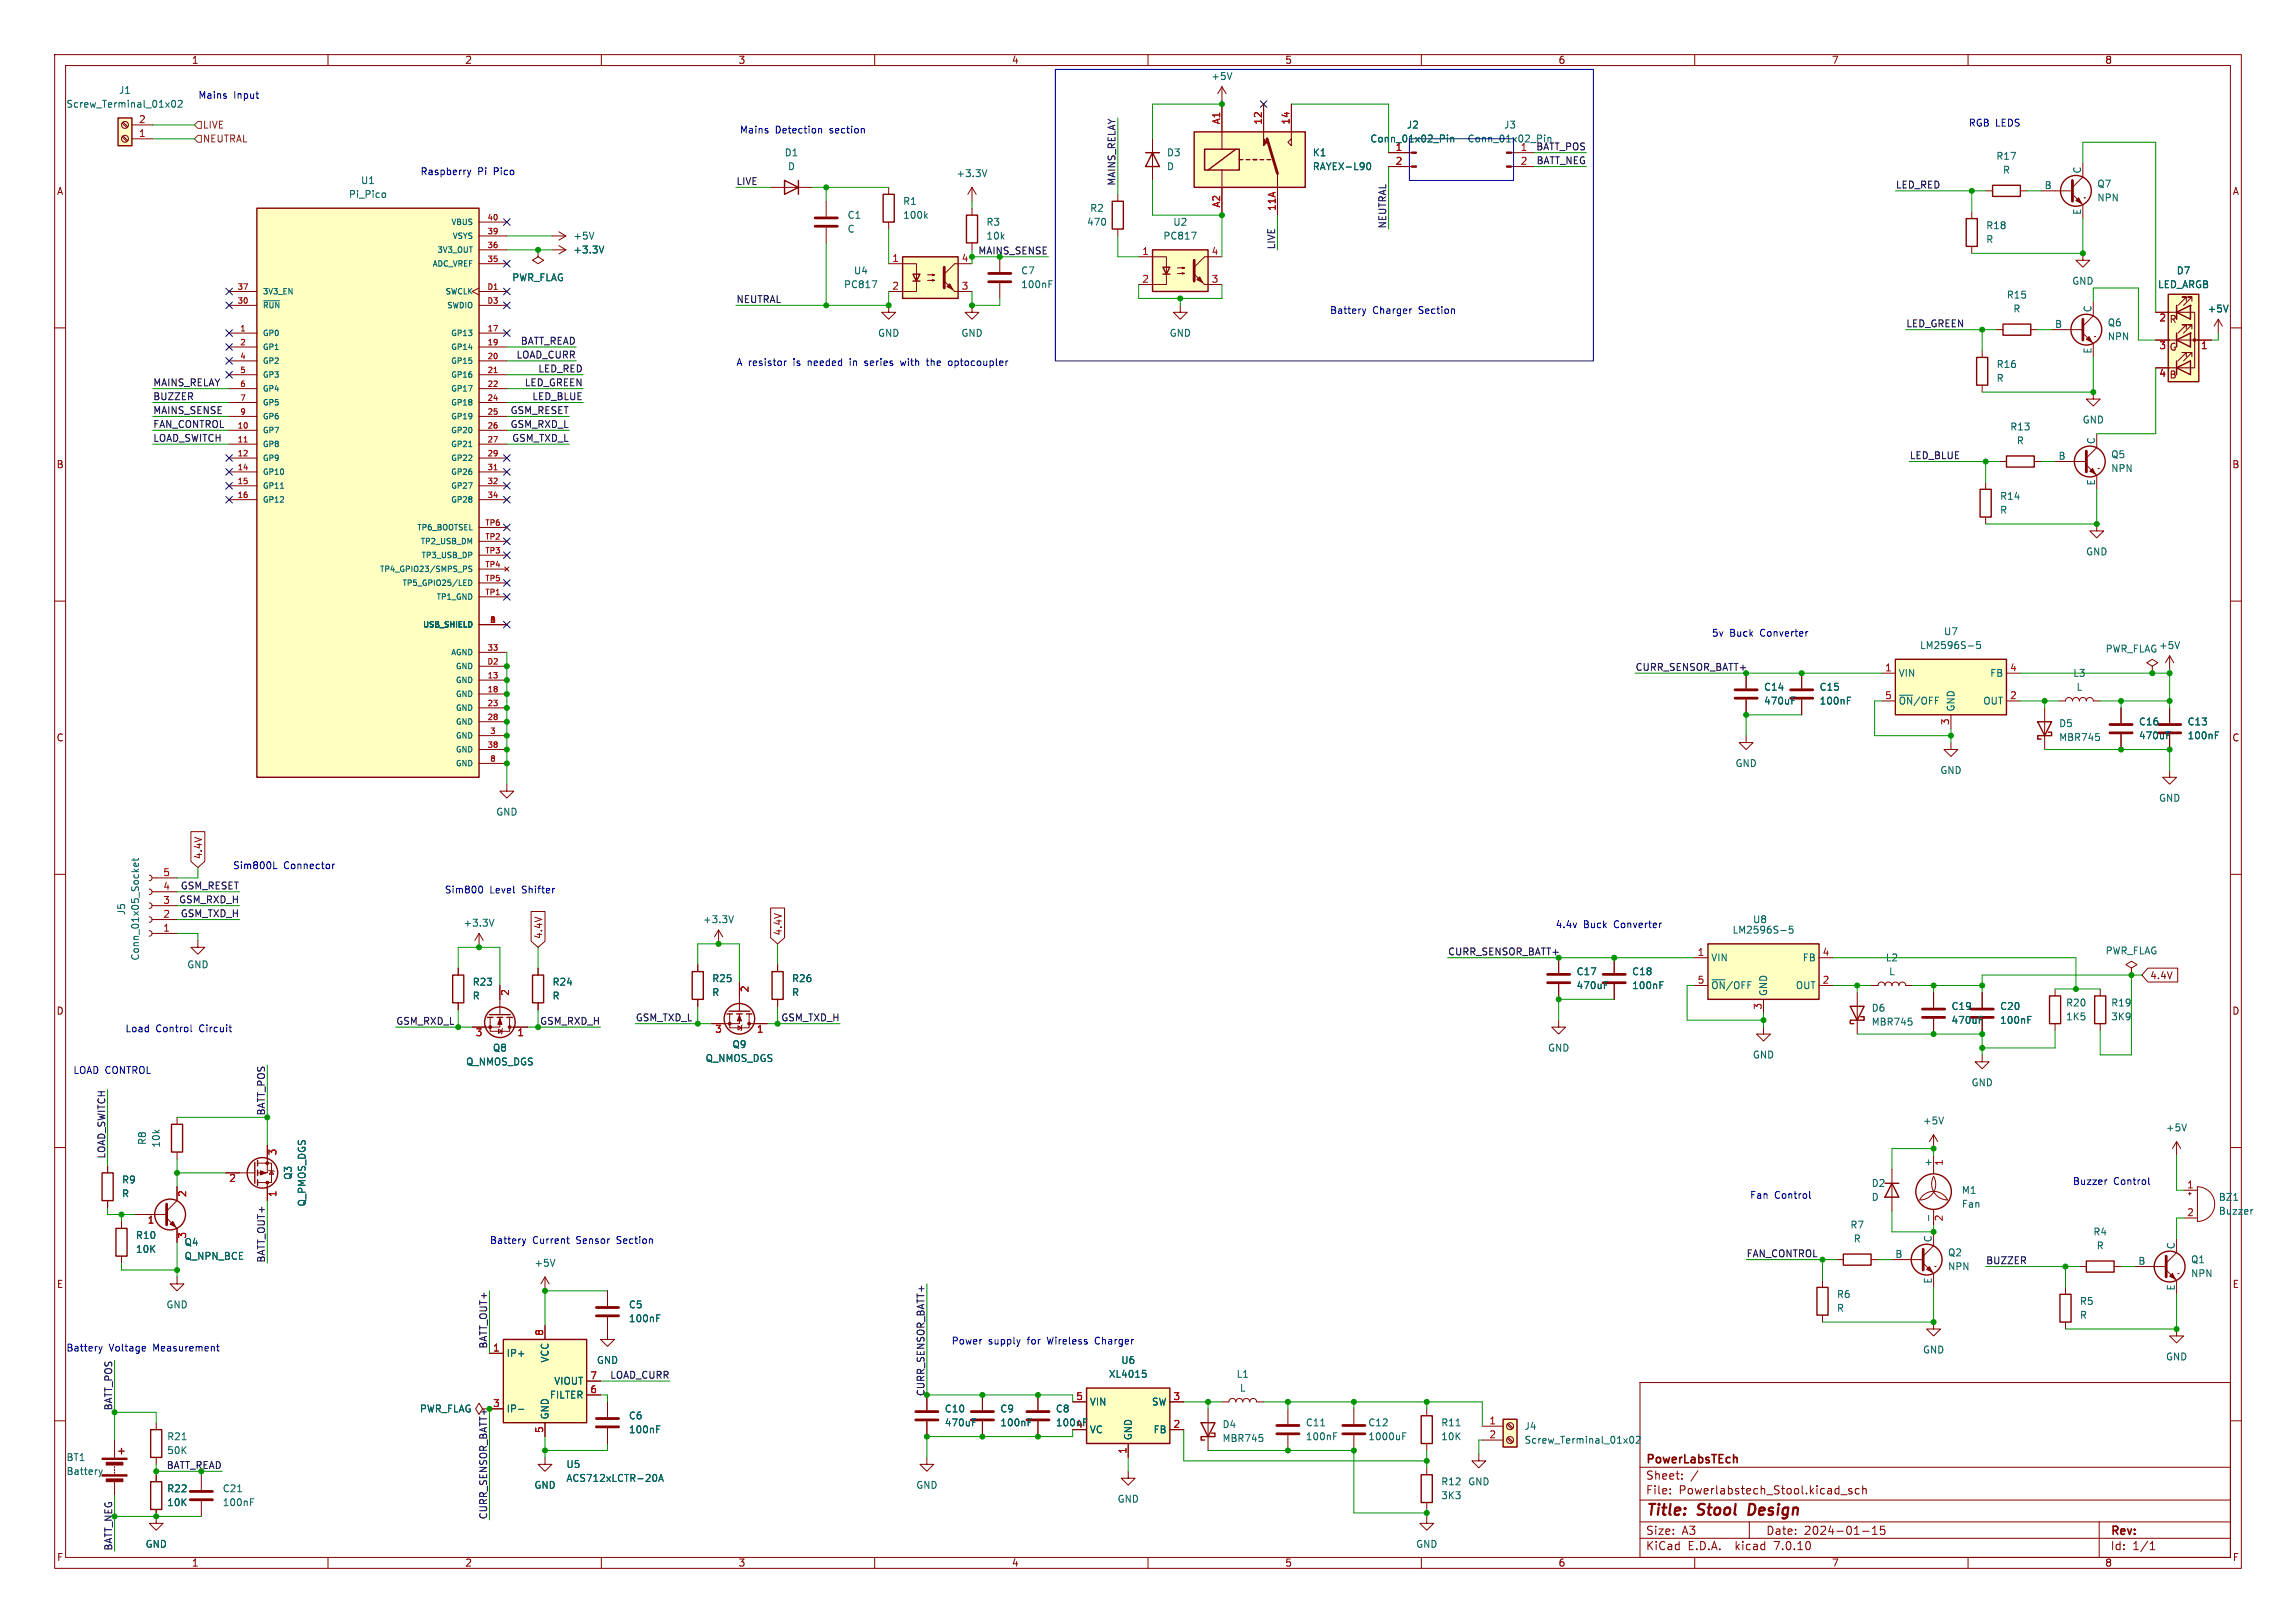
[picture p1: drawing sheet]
<svg xmlns="http://www.w3.org/2000/svg" width="420mm" height="297mm" viewBox="0 0 420 297" stroke-linecap="round" stroke-linejoin="round" font-family="sans-serif">
<defs><g id="words">
<g font-size="2.8" fill="#840000">
<text x="301" y="277.9">Title:</text>
<text x="310.6" y="277.9">Stool</text>
<text x="320.7" y="277.9">Design</text>
</g>
<g font-size="2.1" fill="#840000">
<text x="301" y="268.2">PowerLabsTEch</text>
<text x="301" y="273.7">File:</text>
<text x="301" y="271">Sheet:</text>
<text x="307.1" y="273.7">Powerlabstech_Stool.kicad_sch</text>
<text x="301" y="281.1">Size:</text>
<text x="307.6" y="281.1">A3</text>
<text x="323" y="281.1">Date:</text>
<text x="330" y="281.1">2024-01-15</text>
<text x="386" y="281.3">Rev:</text>
<text x="301" y="283.9">KiCad</text>
<text x="308.7" y="283.9">E.D.A.</text>
<text x="317.6" y="283.9">kicad</text>
<text x="324.8" y="283.9">7.0.10</text>
<text x="386" y="283.9">Id:</text>
<text x="390.1" y="283.9">1/1</text>
</g>
<g font-size="1.8" fill="#840000">
<text x="35" y="11.9">1</text>
<text x="85" y="11.9">2</text>
<text x="135" y="11.9">3</text>
<text x="185" y="11.9">4</text>
<text x="235" y="11.9">5</text>
<text x="285" y="11.9">6</text>
<text x="335" y="11.9">7</text>
<text x="385" y="11.9">8</text>
<text x="10.3" y="35.9">A</text>
<text x="408.3" y="35.9">A</text>
<text x="396.8" y="59.3">R</text>
<text x="396.8" y="64.4">G</text>
<text x="396.8" y="69.5">B</text>
<text x="10.3" y="85.9">B</text>
<text x="408.2" y="85.9">B</text>
<text x="10.3" y="135.9">C</text>
<text x="408.2" y="135.9">C</text>
<text x="37.1" y="157.3" transform="rotate(-90 37.1 157.3)">4.4V</text>
<text x="99.4" y="171.9" transform="rotate(-90 99.4 171.9)">4.4V</text>
<text x="143.2" y="171.3" transform="rotate(-90 143.2 171.3)">4.4V</text>
<text x="393.2" y="179.4">4.4V</text>
<text x="10.3" y="185.9">D</text>
<text x="408.2" y="185.9">D</text>
<text x="10.3" y="235.9">E</text>
<text x="408.3" y="235.9">E</text>
<text x="89.2" y="278.1" transform="rotate(-90 89.2 278.1)">CURR_SENSOR_BATT+</text>
<text x="10.3" y="285.9">F</text>
<text x="35" y="286.9">1</text>
<text x="85" y="286.9">2</text>
<text x="135" y="286.9">3</text>
<text x="185" y="286.9">4</text>
<text x="235" y="286.9">5</text>
<text x="285" y="286.9">6</text>
<text x="335" y="286.9">7</text>
<text x="385" y="286.9">8</text>
<text x="408.3" y="285.9">F</text>
</g>
<g font-size="1.8" fill="#006464">
<text x="21.7" y="17.4">J1</text>
<text x="221.5" y="14.8">+5V</text>
<text x="12.1" y="19.9">Screw_Terminal_01x02</text>
<text x="257.3" y="23.7">J2</text>
<text x="275" y="23.7">J3</text>
<text x="143.4" y="28.8">D1</text>
<text x="213.4" y="28.8">D3</text>
<text x="240" y="28.8">K1</text>
<text x="250.6" y="26.3">Conn_01x02_Pin</text>
<text x="268.4" y="26.3">Conn_01x02_Pin</text>
<text x="278.1" y="27.7">1</text>
<text x="365.1" y="29.4">R17</text>
<text x="65.9" y="33.9">U1</text>
<text x="144" y="31.3">D</text>
<text x="174.9" y="32.6">+3.3V</text>
<text x="213.4" y="31.3">D</text>
<text x="240" y="31.3">RAYEX-L90</text>
<text x="366.3" y="32">R</text>
<text x="373.9" y="34.7">B</text>
<text x="380.7" y="31.9" transform="rotate(-90 380.7 31.9)">C</text>
<text x="383.6" y="34.5">Q7</text>
<text x="63.7" y="36.4">Pi_Pico</text>
<text x="154.9" y="40.2">C1</text>
<text x="165.1" y="37.7">R1</text>
<text x="165.1" y="40.2">100k</text>
<text x="180.3" y="41.5">R3</text>
<text x="198.7" y="41.5">470</text>
<text x="199.3" y="39">R2</text>
<text x="214.5" y="41.5">U2</text>
<text x="380.7" y="39.4" transform="rotate(-90 380.7 39.4)">E</text>
<text x="383.6" y="37.1">NPN</text>
<text x="104.8" y="44">+5V</text>
<text x="104.8" y="46.6">+3.3V</text>
<text x="154.9" y="42.8">C</text>
<text x="180.3" y="44">10k</text>
<text x="212.7" y="44">PC817</text>
<text x="363.2" y="42.1">R18</text>
<text x="363.2" y="44.7">R</text>
<text x="93.6" y="51.7">PWR_FLAG</text>
<text x="154.3" y="52.9">PC817</text>
<text x="156.1" y="50.4">U4</text>
<text x="186.7" y="50.4">C7</text>
<text x="186.7" y="52.9">100nF</text>
<text x="379" y="52.3">GND</text>
<text x="394.7" y="52.9">LED_ARGB</text>
<text x="398.1" y="50.4">D7</text>
<text x="367" y="54.8">R15</text>
<text x="368.2" y="57.4">R</text>
<text x="382.7" y="57.3" transform="rotate(-90 382.7 57.3)">C</text>
<text x="385.5" y="59.9">Q6</text>
<text x="403.7" y="57.4">+5V</text>
<text x="160.5" y="61.8">GND</text>
<text x="175.8" y="61.8">GND</text>
<text x="213.9" y="61.8">GND</text>
<text x="375.8" y="60.1">B</text>
<text x="382.7" y="64.8" transform="rotate(-90 382.7 64.8)">E</text>
<text x="385.5" y="62.5">NPN</text>
<text x="365.1" y="67.5">R16</text>
<text x="365.1" y="70.1">R</text>
<text x="380.9" y="77.7">GND</text>
<text x="367.6" y="79">R13</text>
<text x="368.8" y="81.5">R</text>
<text x="383.3" y="81.4" transform="rotate(-90 383.3 81.4)">C</text>
<text x="376.5" y="84.2">B</text>
<text x="383.3" y="88.9" transform="rotate(-90 383.3 88.9)">E</text>
<text x="386.1" y="84">Q5</text>
<text x="386.1" y="86.6">NPN</text>
<text x="365.8" y="91.7">R14</text>
<text x="365.8" y="94.2">R</text>
<text x="381.5" y="101.8">GND</text>
<text x="351.1" y="119">LM2596S-5</text>
<text x="355.5" y="116.4">U7</text>
<text x="385.1" y="119.6">PWR_FLAG</text>
<text x="394.8" y="119">+5V</text>
<text x="347.2" y="124.1">VIN</text>
<text x="364" y="124.1">FB</text>
<text x="379.1" y="124.1">L3</text>
<text x="322.6" y="126.6">C14</text>
<text x="322.6" y="129.1">470uF</text>
<text x="332.8" y="126.6">C15</text>
<text x="332.8" y="129.1">100nF</text>
<text x="347.2" y="129.1">~{ON}/OFF</text>
<text x="357.7" y="130.3" transform="rotate(-90 357.7 130.3)">GND</text>
<text x="362.7" y="129.1">OUT</text>
<text x="379.8" y="126.6">L</text>
<text x="376.6" y="133.3">D5</text>
<text x="376.6" y="135.8">MBR745</text>
<text x="391.2" y="132.9">C16</text>
<text x="391.2" y="135.5">470uF</text>
<text x="400.1" y="132.9">C13</text>
<text x="400.1" y="135.5">100nF</text>
<text x="317.4" y="140.6">GND</text>
<text x="354.8" y="141.8">GND</text>
<text x="90.7" y="149.5">GND</text>
<text x="394.8" y="146.9">GND</text>
<text x="23.1" y="167.6" transform="rotate(-90 23.1 167.6)">J5</text>
<text x="84.7" y="169.8">+3.3V</text>
<text x="128.5" y="169.1">+3.3V</text>
<text x="316.8" y="171">LM2596S-5</text>
<text x="320.6" y="169.1">U8</text>
<text x="25.6" y="175.9" transform="rotate(-90 25.6 175.9)">Conn_01x05_Socket</text>
<text x="34.2" y="177.4">GND</text>
<text x="130.2" y="179.9">R25</text>
<text x="144.8" y="179.9">R26</text>
<text x="288.3" y="178.7">C17</text>
<text x="298.5" y="178.7">C18</text>
<text x="312.9" y="176.1">VIN</text>
<text x="329.7" y="176.1">FB</text>
<text x="344.9" y="176.1">L2</text>
<text x="345.5" y="178.7">L</text>
<text x="385.1" y="174.9">PWR_FLAG</text>
<text x="86.4" y="180.6">R23</text>
<text x="86.4" y="183.1">R</text>
<text x="101" y="180.6">R24</text>
<text x="101" y="183.1">R</text>
<text x="130.2" y="182.5">R</text>
<text x="144.8" y="182.5">R</text>
<text x="288.3" y="181.2">470uF</text>
<text x="298.5" y="181.2">100nF</text>
<text x="312.9" y="181.2">~{ON}/OFF</text>
<text x="323.4" y="182.4" transform="rotate(-90 323.4 182.4)">GND</text>
<text x="328.4" y="181.2">OUT</text>
<text x="342.3" y="185.3">D6</text>
<text x="356.9" y="185">C19</text>
<text x="365.8" y="185">C20</text>
<text x="377.8" y="184.4">R20</text>
<text x="386.1" y="184.4">R19</text>
<text x="133.9" y="192">Q9</text>
<text x="342.3" y="187.9">MBR745</text>
<text x="356.9" y="187.6">470uF</text>
<text x="365.8" y="187.6">100nF</text>
<text x="377.8" y="186.9">1K5</text>
<text x="386.1" y="186.9">3K9</text>
<text x="85.2" y="195.2">Q_NMOS_DGS</text>
<text x="90.1" y="192.6">Q8</text>
<text x="129" y="194.5">Q_NMOS_DGS</text>
<text x="283.1" y="192.6">GND</text>
<text x="320.5" y="193.9">GND</text>
<text x="360.5" y="199">GND</text>
<text x="26.9" y="209.6" transform="rotate(-90 26.9 209.6)">R8</text>
<text x="351.7" y="206">+5V</text>
<text x="396.1" y="207.2">+5V</text>
<text x="29.4" y="210.1" transform="rotate(-90 29.4 210.1)">10k</text>
<text x="353.4" y="213.6" transform="rotate(-90 353.4 213.6)">+</text>
<text x="22.2" y="216.8">R9</text>
<text x="22.2" y="219.3">R</text>
<text x="53.6" y="216" transform="rotate(-90 53.6 216)">Q3</text>
<text x="56.1" y="220.9" transform="rotate(-90 56.1 220.9)">Q_PMOS_DGS</text>
<text x="342.3" y="217.4">D2</text>
<text x="342.3" y="219.9">D</text>
<text x="358.8" y="218.7">M1</text>
<text x="358.8" y="221.2">Fan</text>
<text x="405.8" y="219.9">BZ1</text>
<text x="24.8" y="226.9">R10</text>
<text x="338.4" y="225">R7</text>
<text x="339" y="227.6">R</text>
<text x="353.4" y="227.4" transform="rotate(-90 353.4 227.4)">C</text>
<text x="382.8" y="226.3">R4</text>
<text x="405.8" y="222.5">Buzzer</text>
<text x="24.8" y="229.5">10K</text>
<text x="33.7" y="230.7">Q_NPN_BCE</text>
<text x="33.7" y="228.2">Q4</text>
<text x="97.7" y="232">+5V</text>
<text x="346.6" y="230.3">B</text>
<text x="356.2" y="230.1">Q2</text>
<text x="356.2" y="232.6">NPN</text>
<text x="383.4" y="228.8">R</text>
<text x="391.1" y="231.5">B</text>
<text x="397.9" y="228.7" transform="rotate(-90 397.9 228.7)">C</text>
<text x="400.7" y="231.4">Q1</text>
<text x="400.7" y="233.9">NPN</text>
<text x="30.3" y="239.6">GND</text>
<text x="114.9" y="239.6">C5</text>
<text x="335.9" y="237.7">R6</text>
<text x="353.4" y="235" transform="rotate(-90 353.4 235)">E</text>
<text x="380.4" y="239">R5</text>
<text x="397.9" y="236.3" transform="rotate(-90 397.9 236.3)">E</text>
<text x="114.9" y="242.2">100nF</text>
<text x="335.9" y="240.3">R</text>
<text x="380.4" y="241.5">R</text>
<text x="92.6" y="248.5">IP+</text>
<text x="100.6" y="249.4" transform="rotate(-90 100.6 249.4)">VCC</text>
<text x="109.1" y="249.8">GND</text>
<text x="205" y="249.8">U6</text>
<text x="351.7" y="247.9">GND</text>
<text x="396.1" y="249.1">GND</text>
<text x="100.5" y="256.1">FILTER</text>
<text x="101.3" y="253.6">VIOUT</text>
<text x="199.3" y="257.4">VIN</text>
<text x="202.7" y="252.3">XL4015</text>
<text x="210.6" y="257.4">SW</text>
<text x="226.1" y="252.3">L1</text>
<text x="226.7" y="254.9">L</text>
<text x="30.5" y="263.8">R21</text>
<text x="76.7" y="258.7">PWR_FLAG</text>
<text x="92.6" y="258.7">IP-</text>
<text x="100.6" y="259.8" transform="rotate(-90 100.6 259.8)">GND</text>
<text x="114.9" y="259.9">C6</text>
<text x="114.9" y="262.5">100nF</text>
<text x="172.7" y="261.2">470uF</text>
<text x="172.7" y="258.7">C10</text>
<text x="182.9" y="258.7">C9</text>
<text x="182.9" y="261.2">100nF</text>
<text x="193" y="258.7">C8</text>
<text x="193" y="261.2">100nF</text>
<text x="196.8" y="261.4">4</text>
<text x="199.3" y="262.5">VC</text>
<text x="207.2" y="263.7" transform="rotate(-90 207.2 263.7)">GND</text>
<text x="210.9" y="262.5">FB</text>
<text x="223.5" y="261.5">D4</text>
<text x="238.8" y="263.8">100nF</text>
<text x="238.8" y="261.2">C11</text>
<text x="250.2" y="261.2">C12</text>
<text x="250.2" y="263.8">1000uF</text>
<text x="263.5" y="261.2">R11</text>
<text x="263.5" y="263.8">10K</text>
<text x="278.8" y="261.8">J4</text>
<text x="12.1" y="267.6">BT1</text>
<text x="30.5" y="266.3">50K</text>
<text x="103.5" y="268.8">U5</text>
<text x="223.5" y="264.1">MBR745</text>
<text x="278.8" y="264.4">Screw_Terminal_01x02</text>
<text x="12.1" y="270.1">Battery</text>
<text x="30.5" y="273.3">R22</text>
<text x="30.5" y="275.8">10K</text>
<text x="40.6" y="275.8">100nF</text>
<text x="40.6" y="273.3">C21</text>
<text x="97.7" y="272.6">GND</text>
<text x="103.5" y="271.4">ACS712xLCTR-20A</text>
<text x="167.5" y="272.6">GND</text>
<text x="204.3" y="275.2">GND</text>
<text x="263.5" y="272">R12</text>
<text x="263.5" y="274.5">3K3</text>
<text x="268.5" y="272">GND</text>
<text x="26.5" y="283.4">GND</text>
<text x="258.9" y="283.4">GND</text>
</g>
<g font-size="1.8" fill="#a90000">
<text x="25.3" y="22.6">2</text>
<text x="223.3" y="22.8" transform="rotate(-90 223.3 22.8)">A1</text>
<text x="230.9" y="22.9" transform="rotate(-90 230.9 22.9)">12</text>
<text x="236" y="22.9" transform="rotate(-90 236 22.9)">14</text>
<text x="25.3" y="25.1">1</text>
<text x="255.2" y="27.7">1</text>
<text x="255.2" y="30.2">2</text>
<text x="278.1" y="30.2">2</text>
<text x="223.3" y="38.1" transform="rotate(-90 223.3 38.1)">A2</text>
<text x="233.4" y="38.7" transform="rotate(-90 233.4 38.7)">11A</text>
<text x="208.8" y="46.7">1</text>
<text x="221.5" y="46.7">4</text>
<text x="163.1" y="48">1</text>
<text x="163.1" y="53.1">2</text>
<text x="175.8" y="53.1">3</text>
<text x="175.8" y="48">4</text>
<text x="208.8" y="51.8">2</text>
<text x="221.5" y="51.8">3</text>
<text x="394.9" y="59.1">2</text>
<text x="394.9" y="64.2">3</text>
<text x="402.5" y="64.2">1</text>
<text x="394.9" y="69.3">4</text>
<text x="344.7" y="122.9">1</text>
<text x="367.6" y="122.9">4</text>
<text x="344.7" y="128">5</text>
<text x="367.6" y="128">2</text>
<text x="356.6" y="132.8" transform="rotate(-90 356.6 132.8)">3</text>
<text x="29.8" y="160.4">5</text>
<text x="29.8" y="165.5">3</text>
<text x="29.8" y="162.9">4</text>
<text x="29.8" y="170.6">1</text>
<text x="29.8" y="168">2</text>
<text x="310.4" y="175">1</text>
<text x="333.3" y="175">4</text>
<text x="93.4" y="182.3" transform="rotate(-90 93.4 182.3)">2</text>
<text x="137.2" y="181.7" transform="rotate(-90 137.2 181.7)">2</text>
<text x="310.4" y="180.1">5</text>
<text x="322.3" y="184.9" transform="rotate(-90 322.3 184.9)">3</text>
<text x="333.3" y="180.1">2</text>
<text x="86.9" y="189.9">3</text>
<text x="94.5" y="189.9">1</text>
<text x="130.7" y="189.3">3</text>
<text x="138.4" y="189.3">1</text>
<text x="50.9" y="211.5" transform="rotate(-90 50.9 211.5)">3</text>
<text x="355.7" y="213.4" transform="rotate(-90 355.7 213.4)">1</text>
<text x="34.4" y="219.1" transform="rotate(-90 34.4 219.1)">2</text>
<text x="41.8" y="216.6">2</text>
<text x="50.9" y="219.1" transform="rotate(-90 50.9 219.1)">1</text>
<text x="400" y="217.6">1</text>
<text x="26.9" y="224.2">1</text>
<text x="34.4" y="226.8" transform="rotate(-90 34.4 226.8)">3</text>
<text x="355.7" y="223.6" transform="rotate(-90 355.7 223.6)">2</text>
<text x="400" y="222.6">2</text>
<text x="99.4" y="244.5" transform="rotate(-90 99.4 244.5)">8</text>
<text x="90.1" y="247.4">1</text>
<text x="90.1" y="257.6">3</text>
<text x="107.9" y="255">6</text>
<text x="107.9" y="252.5">7</text>
<text x="196.8" y="256.3">5</text>
<text x="214.6" y="256.3">3</text>
<text x="99.4" y="262.3" transform="rotate(-90 99.4 262.3)">5</text>
<text x="214.6" y="261.4">2</text>
<text x="272.3" y="260.7">1</text>
<text x="272.3" y="263.3">2</text>
<text x="206.1" y="266.1" transform="rotate(-90 206.1 266.1)">1</text>
</g>
<g font-size="1.8" fill="#0000c2">
<text x="36.2" y="18.2">Mains</text>
<text x="42.7" y="18.2">Input</text>
<text x="360" y="23.2">RGB LEDS</text>
<text x="135.3" y="24.5">Mains</text>
<text x="141.8" y="24.5">Detection</text>
<text x="151.9" y="24.5">section</text>
<text x="76.8" y="32.1">Raspberry</text>
<text x="87.4" y="32.1">Pi</text>
<text x="90.4" y="32.1">Pico</text>
<text x="243.2" y="57.5">Battery</text>
<text x="251.1" y="57.5">Charger</text>
<text x="259.6" y="57.5">Section</text>
<text x="134.6" y="67.1">A resistor</text>
<text x="145.2" y="67.1">is</text>
<text x="148.1" y="67.1">needed</text>
<text x="155.9" y="67.1">in</text>
<text x="158.9" y="67.1">series</text>
<text x="165.7" y="67.1">with</text>
<text x="170.6" y="67.1">the</text>
<text x="174.8" y="67.1">optocoupler</text>
<text x="313.1" y="116.6">5v</text>
<text x="316.4" y="116.6">Buck</text>
<text x="322.1" y="116.6">Converter</text>
<text x="42.5" y="159.1">Sim800L</text>
<text x="51.9" y="159.1">Connector</text>
<text x="81.3" y="163.6">Sim800</text>
<text x="89.6" y="163.6">Level</text>
<text x="95.6" y="163.6">Shifter</text>
<text x="284.5" y="169.9">4.4v</text>
<text x="289.6" y="169.9">Buck</text>
<text x="295.3" y="169.9">Converter</text>
<text x="22.9" y="189">Load</text>
<text x="28.5" y="189">Control</text>
<text x="36.6" y="189">Circuit</text>
<text x="13.3" y="196.6">LOAD CONTROL</text>
<text x="320" y="219.5">Fan</text>
<text x="324.6" y="219.5">Control</text>
<text x="379.1" y="216.9">Buzzer</text>
<text x="386.6" y="216.9">Control</text>
<text x="89.5" y="227.7">Battery</text>
<text x="97.4" y="227.7">Current</text>
<text x="105.5" y="227.7">Sensor</text>
<text x="113.1" y="227.7">Section</text>
<text x="12.1" y="247.4">Battery</text>
<text x="19.9" y="247.4">Voltage</text>
<text x="28.1" y="247.4">Measurement</text>
<text x="174" y="246.1">Power</text>
<text x="180.8" y="246.1">supply</text>
<text x="188.1" y="246.1">for</text>
<text x="191.9" y="246.1">Wireless</text>
<text x="200.8" y="246.1">Charger</text>
</g>
<g font-size="1.8" fill="#725600">
<text x="37" y="23.7">LIVE</text>
<text x="37" y="26.3">NEUTRAL</text>
</g>
<g font-size="1.8" fill="#0f0f0f">
<text x="280.9" y="27.6">BATT_POS</text>
<text x="134.6" y="33.9">LIVE</text>
<text x="204.1" y="34.1" transform="rotate(-90 204.1 34.1)">MAINS_RELAY</text>
<text x="281" y="30.1">BATT_NEG</text>
<text x="346.7" y="34.6">LED_RED</text>
<text x="253.7" y="41.9" transform="rotate(-90 253.7 41.9)">NEUTRAL</text>
<text x="233.3" y="45.7" transform="rotate(-90 233.3 45.7)">LIVE</text>
<text x="134.6" y="55.5">NEUTRAL</text>
<text x="348.6" y="60">LED_GREEN</text>
<text x="94.4" y="65.7">LOAD_CURR</text>
<text x="95.2" y="63.2">BATT_READ</text>
<text x="27.9" y="70.8">MAINS_RELAY</text>
<text x="95.9" y="70.8">LED_GREEN</text>
<text x="98.4" y="68.2">LED_RED</text>
<text x="27.9" y="73.3">BUZZER</text>
<text x="27.9" y="75.9">MAINS_SENSE</text>
<text x="93.3" y="75.9">GSM_RESET</text>
<text x="97.3" y="73.3">LED_BLUE</text>
<text x="27.9" y="80.9">LOAD_SWITCH</text>
<text x="27.9" y="78.4">FAN_CONTROL</text>
<text x="93.3" y="78.4">GSM_RXD_L</text>
<text x="93.6" y="80.9">GSM_TXD_L</text>
<text x="349.2" y="84.1">LED_BLUE</text>
<text x="299.1" y="122.8">CURR_SENSOR_BATT+</text>
<text x="32.7" y="165.4">GSM_RXD_H</text>
<text x="33" y="162.8">GSM_RESET</text>
<text x="33" y="167.9">GSM_TXD_H</text>
<text x="264.8" y="174.9">CURR_SENSOR_BATT+</text>
<text x="72.4" y="187.6">GSM_RXD_L</text>
<text x="98.7" y="187.6">GSM_RXD_H</text>
<text x="116.2" y="187">GSM_TXD_L</text>
<text x="142.8" y="187">GSM_TXD_H</text>
<text x="48.5" y="204.2" transform="rotate(-90 48.5 204.2)">BATT_POS</text>
<text x="19.3" y="212.1" transform="rotate(-90 19.3 212.1)">LOAD_SWITCH</text>
<text x="48.5" y="231.1" transform="rotate(-90 48.5 231.1)">BATT_OUT+</text>
<text x="319.4" y="230.2">FAN_CONTROL</text>
<text x="363.2" y="231.4">BUZZER</text>
<text x="89.2" y="246.9" transform="rotate(-90 89.2 246.9)">BATT_OUT+</text>
<text x="111.5" y="252.4">LOAD_CURR</text>
<text x="20.6" y="258.2" transform="rotate(-90 20.6 258.2)">BATT_POS</text>
</g>
<g font-size="1.8" fill="#009600">
<text x="178.9" y="46.6">MAINS_SENSE</text>
<text x="169.2" y="255.6" transform="rotate(-90 169.2 255.6)">CURR_SENSOR_BATT+</text>
<text x="30.4" y="268.9">BATT_READ</text>
<text x="20.6" y="283.8" transform="rotate(-90 20.6 283.8)">BATT_NEG</text>
</g>
<g font-size="1.4" fill="#006464">
<text x="82.4" y="41.4">VBUS</text>
<text x="79.9" y="46.5">3V3_OUT</text>
<text x="82.7" y="43.9">VSYS</text>
<text x="79" y="49">ADC_VREF</text>
<text x="48" y="56.6">~{RUN}</text>
<text x="48" y="54.1">3V3_EN</text>
<text x="81.4" y="54.1">SWCLK</text>
<text x="81.7" y="56.6">SWDIO</text>
<text x="48" y="61.7">GP0</text>
<text x="48" y="64.2">GP1</text>
<text x="82.4" y="61.7">GP13</text>
<text x="82.4" y="64.2">GP14</text>
<text x="48" y="66.8">GP2</text>
<text x="48" y="69.3">GP3</text>
<text x="48" y="71.9">GP4</text>
<text x="82.4" y="66.8">GP15</text>
<text x="82.4" y="69.3">GP16</text>
<text x="82.4" y="71.9">GP17</text>
<text x="48" y="74.4">GP5</text>
<text x="48" y="76.9">GP6</text>
<text x="82.4" y="74.4">GP18</text>
<text x="82.4" y="76.9">GP19</text>
<text x="48" y="79.5">GP7</text>
<text x="48" y="82">GP8</text>
<text x="82.4" y="79.5">GP20</text>
<text x="82.4" y="82">GP21</text>
<text x="48" y="84.6">GP9</text>
<text x="48" y="87.1">GP10</text>
<text x="48" y="89.6">GP11</text>
<text x="82.4" y="84.6">GP22</text>
<text x="82.4" y="87.1">GP26</text>
<text x="82.4" y="89.6">GP27</text>
<text x="48" y="92.2">GP12</text>
<text x="82.4" y="92.2">GP28</text>
<text x="76.2" y="97.3">TP6_BOOTSEL</text>
<text x="76.8" y="99.8">TP2_USB_DM</text>
<text x="69.4" y="104.9">TP4_GPIO23/SMPS_PS</text>
<text x="73.5" y="107.4">TP5_GPIO25/LED</text>
<text x="77" y="102.3">TP3_USB_DP</text>
<text x="79.7" y="110">TP1_GND</text>
<text x="77.3" y="115">USB_SHIELD</text>
<text x="82.4" y="120.1">AGND</text>
<text x="83.3" y="125.2">GND</text>
<text x="83.3" y="122.7">GND</text>
<text x="83.3" y="127.7">GND</text>
<text x="83.3" y="130.3">GND</text>
<text x="83.3" y="132.8">GND</text>
<text x="83.3" y="135.4">GND</text>
<text x="83.3" y="137.9">GND</text>
<text x="83.3" y="140.4">GND</text>
</g>
<g font-size="1.4" fill="#a90000">
<text x="89.1" y="40.4">40</text>
<text x="89.1" y="45.5">36</text>
<text x="89.1" y="42.9">39</text>
<text x="43.4" y="53.1">37</text>
<text x="89.1" y="53.1">D1</text>
<text x="89.1" y="48">35</text>
<text x="43.4" y="55.6">30</text>
<text x="89.1" y="55.6">D3</text>
<text x="43.8" y="60.7">1</text>
<text x="43.8" y="63.2">2</text>
<text x="43.8" y="65.8">4</text>
<text x="89.1" y="60.7">17</text>
<text x="89.1" y="63.2">19</text>
<text x="89.1" y="65.8">20</text>
<text x="43.8" y="68.3">5</text>
<text x="43.8" y="70.9">6</text>
<text x="89.1" y="68.3">21</text>
<text x="89.1" y="70.9">22</text>
<text x="43.8" y="73.4">7</text>
<text x="43.8" y="75.9">9</text>
<text x="89.1" y="73.4">24</text>
<text x="89.1" y="75.9">25</text>
<text x="43.4" y="78.5">10</text>
<text x="43.4" y="81">11</text>
<text x="43.4" y="83.6">12</text>
<text x="89.1" y="78.5">26</text>
<text x="89.1" y="81">27</text>
<text x="89.1" y="83.6">29</text>
<text x="43.4" y="86.1">14</text>
<text x="43.4" y="88.6">15</text>
<text x="89.1" y="86.1">31</text>
<text x="89.1" y="88.6">32</text>
<text x="43.4" y="91.2">16</text>
<text x="89.1" y="91.2">34</text>
<text x="88.7" y="98.8">TP2</text>
<text x="88.7" y="101.3">TP3</text>
<text x="88.7" y="96.3">TP6</text>
<text x="88.7" y="103.9">TP4</text>
<text x="88.7" y="106.4">TP5</text>
<text x="88.7" y="109">TP1</text>
<text x="89.1" y="119.1">33</text>
<text x="89.5" y="114">B</text>
<text x="89.1" y="121.7">D2</text>
<text x="89.1" y="124.2">13</text>
<text x="89.1" y="126.7">18</text>
<text x="89.1" y="129.3">23</text>
<text x="89.1" y="131.8">28</text>
<text x="89.1" y="136.9">38</text>
<text x="89.6" y="134.4">3</text>
<text x="89.6" y="139.4">8</text>
</g>
</g></defs>
<g fill="none" stroke="#840000" stroke-width=".18">
<path d="M10 10h400v277h-400zM12 12h396v273h-396zM60 10v2M110 10v2M160 10v2M210 10v2M223.5 15.9v2.5M223.5 19.1v8.2M223.5 15.9l-.7 1.2M223.5 15.9l.8 1.2M231.1 19.1v6.3M236.2 19.1v6.3"/>
<path d="M260 10v2M310 10v2M360 10v2M22.4 22.5l.8 .9M22.4 25.1l.8 .8M22.5 22.4l.9 .8M22.5 24.9l.9 .8M24.1 25.4h3.8M24.1 22.9h3.8M141 34.3h7.6M151.1 36.8v2.8M162.6 34.3v1.3"/>
<path d="M177.8 34.3l-.8 1.3M177.8 34.3v2.5M177.8 38.1v1.3M177.8 34.3l.8 1.3M204.5 35.6v1.2M210.8 25.4v7.6M223.5 31.1v8.3M233.7 31.8v7.6M236.2 25.4v1.3l-.6-.7zM254 30.5h4.2M254 27.9h4.2M276.5 30.5h4.2"/>
<path d="M276.5 27.9h4.2M360.7 38.7v1.3M363.2 34.9h1.3M369.6 34.9h1.2M373.4 34.9h5.7M379.1 35.6l1.9 1.9v2.5M381 29.8v2.6l-1.9 1.9M381.3 36.2h.1M10 60h2M41.9 53.3h5.1M41.9 55.9h5.1M87.6 52.7l-1.2 .6 1.2 .7"/>
<path d="M87.6 53.3h5.1M87.6 48.3h5.1M87.6 43.2h5.1M87.6 45.7h5.1M87.6 55.9h5.1M87.6 40.6h5.1M98.4 45.7v1.3l-1 .6 1 .7 1-.7-1-.6M98.4 45.7h.1M101 43.2h2.5M101 45.7h2.5M102.2 42.4l1.3 .8M102.2 45l1.3 .7"/>
<path d="M103.5 43.2l-1.3 .7M103.5 45.7l-1.3 .8M151.1 41.7v2.8M162.6 55.9v1.3h1.2l-1.2 1.2-1.3-1.2h1.3M162.6 48.3h5v5h-5M162.6 40.6v1.3M169.7 51.3h1.2l-.3 .1v-.2l.3 .1M169.7 50.3h1.2l-.3 .1v-.2l.3 .1M174.6 53.3h3.2M177.8 55.9v1.3h1.3l-1.3 1.2-1.3-1.2h1.3M177.8 44.5v1.2M177.8 48.3h-3.2l-1.9 1.9"/>
<path d="M182.9 47v2.8M182.9 51.8v2.8M204.5 41.9v1.3M208.3 47h5.1v5.1h-5.1M215.4 50h1.3l-.4 .2v-.3l.4 .1M215.4 49h1.3l-.4 .1v-.2l.4 .1M215.9 55.9v1.3h1.3l-1.3 1.2-1.3-1.2h1.3M220.3 52.1h3.2M223.5 47h-3.2l-1.9 1.9M360.7 45.1v1.3M381 46.4v1.2h1.3l-1.3 1.3-1.3-1.3h1.3M382.9 55.2v2.6l-1.9 1.9"/>
<path d="M394.3 57.2h7.1v10.1h-7.1M398.1 55.9v2.5M399.9 55.1v-.7h-.7h.7l-1.5 1.5M400.7 55.9v2.5zM400.7 55.9h.1M400.9 55.1v-.7h-.7h.7l-1.5 1.5M405.8 58.4l-.8 1.3M405.8 58.4v2.6M405.8 58.4l.7 1.3M408 60h2M41.9 61h5.1M41.9 78.7h5.1"/>
<path d="M41.9 63.5h5.1M41.9 66h5.1M41.9 68.6h5.1M41.9 71.1h5.1M41.9 73.7h5.1M41.9 76.2h5.1M87.6 61h5.1M87.6 78.7h5.1M87.6 63.5h5.1M87.6 66h5.1M87.6 68.6h5.1M87.6 71.1h5.1"/>
<path d="M87.6 73.7h5.1M87.6 76.2h5.1M362.6 64.1v1.3M362.6 70.5v1.3M365.1 60.3h1.3M371.5 60.3h1.2M375.3 60.3h5.7M381 61l1.9 1.9v2.5M382.9 71.8v1.2h1.3l-1.3 1.3-1.3-1.3h1.3M383.2 61.6h.1M383.5 79.4v2.5l-1.9 1.9M394.3 62.2h10.2"/>
<path d="M398.1 61v2.5M399.9 65.3v-.8h-.7h.7l-1.5 1.5M399.9 60.2v-.8h-.7h.7l-1.5 1.6M400.7 61v2.5zM400.7 61h.1M400.9 65.3v-.8h-.7h.7l-1.5 1.5M400.9 60.2v-.8h-.7h.7l-1.5 1.6M41.9 81.3h5.1M41.9 83.8h5.1M41.9 86.4h5.1M41.9 88.9h5.1M41.9 91.4h5.1"/>
<path d="M87.6 81.3h5.1M87.6 83.8h5.1M87.6 86.4h5.1M87.6 88.9h5.1M87.6 91.4h5.1M87.6 99.1h5.1M87.6 96.5h5.1M363.2 88.3v1.2M363.2 94.6v1.3M365.8 84.5h1.2M372.1 84.5h1.3M375.9 84.5h5.7"/>
<path d="M381.6 85.1l1.9 1.9v2.5M383.5 95.9v1.3h1.3l-1.3 1.2-1.2-1.2h1.2M383.8 85.7h.1M10 110h2M87.6 119.4h5.1M87.6 114.3h5.1M87.6 109.2h5.1M87.6 101.6h5.1M87.6 104.1h5.1M87.6 106.7h5.1M92.3 103.8l.8 .7M93.1 103.8l-.8 .7"/>
<path d="M408 110h2M87.6 124.5h5.1M87.6 127h5.1M87.6 129.5h5.1M87.6 132.1h5.1M87.6 134.6h5.1M87.6 137.2h5.1M87.6 139.7h5.1M87.6 121.9h5.1M319.4 134.6v1.3h1.3l-1.3 1.3-1.3-1.3h1.3M319.4 123.2v2.8M319.4 128v2.8"/>
<path d="M329.6 123.2v2.8M329.6 128v2.8M344.2 128.3h2.5M344.2 123.2h2.5M356.9 135.9v1.3h1.2l-1.2 1.2-1.3-1.2h1.3M356.9 130.8v2.6M367 128.3h2.6M367 123.2h2.6M374 129.5v7.7M376.6 128.3h1.2a.64 .64 0 0 1 .7-.7 .64 .64 0 0 1 .6 .7 .64 .64 0 0 1 .6-.7 .64 .64 0 0 1 .7 .7 .64 .64 0 0 1 .6-.7 .64 .64 0 0 1 .6 .7 .64 .64 0 0 1 .7-.7 .64 .64 0 0 1 .6 .7h1.3M388 129.5v2.8M388 134.4v2.8"/>
<path d="M393.7 121.9l1-.6-1-.6-1 .6 1 .6v1.3M393.7 123.2h.1M396.9 120v2.6M396.9 129.5v2.8M396.9 134.4v2.8M396.9 120l-.8 1.3M396.9 120l.7 1.3M10 160h2M34.9 152.2h2.6v5.4l-1.3 1.2-1.3-1.2zM92.7 143.5v1.3h1.3l-1.3 1.3-1.3-1.3h1.3M396.9 141v1.2h1.2l-1.2 1.3-1.3-1.3h1.3M408 160h2"/>
<path d="M27.3 160.1l.4 .2 .1 .4-.2 .3-.3 .2M27.3 162.7l.4 .1 .1 .4-.2 .4-.3 .1M27.3 165.2l.4 .2 .1 .3-.2 .4-.3 .1M27.3 167.8l.4 .1 .1 .4-.2 .3-.3 .2M27.3 170.3l.4 .2 .1 .3-.2 .4-.3 .1M27.8 160.7h4.6M27.8 163.2h4.6M27.8 165.7h4.6M27.8 168.3h4.6M27.8 170.8h4.6M36.2 172.1v1.3h1.3l-1.3 1.2-1.3-1.2h1.3M83.8 177.2v1.2"/>
<path d="M87.6 170.8l-.7 1.3M87.6 170.8v2.6M87.6 170.8l.8 1.3M97.2 166.8h2.5v5.4l-1.3 1.2-1.2-1.2zM98.4 177.2v1.2M127.6 176.5v1.3M131.4 170.2l-.7 1.3M131.4 170.2v2.5M131.4 170.2l.8 1.3M135.3 179.7v5.3M141 166.2h2.5v5.4l-1.3 1.1-1.2-1.1zM142.2 176.5v1.3"/>
<path d="M285.1 175.3v2.8M295.3 175.3v2.8M309.9 175.3h2.5M332.7 175.3h2.6M389.9 177.2l1-.7-1-.6-1 .6 1 .7v1.2M389.9 178.4h.1M392.9 177.2h5.5v2.5h-5.5l-1.1-1.3zM83.8 183.5v1.3M89.7 186.2v2.5h3.5v-2.5M91.2 188.3l.6 .4-.6 .4zM91.4 186.2v1.8h-5M91.4 180.3v5.4"/>
<path d="M91.9 188.2l-.1 .1v.8l-.1 .1M93.2 188h3.3M98.4 183.5v1.3M127.6 182.9v1.3M133.5 185.5v2.6h3.5v-2.6M135 187.7l.6 .4-.6 .4zM135.3 185.5v1.8h-5.1M135.8 187.6l-.2 .1v.8l-.1 .1M137 187.3h3.3M142.2 182.9v1.3M285.1 186.7v1.3h1.3l-1.3 1.2-1.3-1.2h1.3M285.1 180.1v2.8"/>
<path d="M295.3 180.1v2.8M309.9 180.3h2.5M322.6 188v1.2h1.2l-1.2 1.3-1.3-1.3h1.3M322.6 182.9v2.5M332.7 180.3h2.6M339.7 181.6v7.6M342.3 180.3h1.2a.64 .64 0 0 1 .7-.6 .64 .64 0 0 1 .6 .6 .64 .64 0 0 1 .6-.6 .64 .64 0 0 1 .7 .6 .64 .64 0 0 1 .6-.6 .64 .64 0 0 1 .6 .6 .64 .64 0 0 1 .7-.6 .64 .64 0 0 1 .6 .6h1.3M353.7 181.6v2.8M353.7 186.4v2.8M362.6 193v1.3h1.3l-1.3 1.3-1.3-1.3h1.3M362.6 181.6v2.8M362.6 186.4v2.8"/>
<path d="M375.9 181v1.2M375.9 187.3v1.3M384.2 181v1.2M384.2 187.3v1.3M10 210h2M19.7 213.4v1.2M19.7 219.7v1.3M32.4 204.5v1.2M32.4 210.8v1.3M32.4 217.2v2.5l-1.9 1.9M41.3 214.6h5.3M47.1 212.9h2.6v3.5h-2.6"/>
<path d="M48.9 209.6v5h-1.8M48.9 216.4v3.3M49.1 214.1l.2 .1h.7l.2 .2M49.7 214.2l.3 .7h-.7zM346.1 214v7.6M353.7 215.3a2.87 2.87 0 0 1-2.5 4.3 2.84 2.84 0 0 1 2.5-1.6 2.84 2.84 0 0 1 2.5 1.6 2.92 2.92 0 0 1-2.5-4.3zM353.7 207.6v2.6M353.7 211.5v3.3M353.7 207.6l-.8 1.3M353.7 207.6l.8 1.3M398.1 208.9v2.6M398.1 208.9l-.7 1.3"/>
<path d="M398.1 208.9l.8 1.3M399.4 217.8h2.6M400.3 218.4h.5M400.6 218.2v.5M402 217.2a3.2 3.2 0 0 1 3.1 3.1 3.2 3.2 0 0 1-3.1 3.2zM408 210h2M22.2 223.5v1.3M22.2 229.9v1.2M24.8 222.2h5.7M30.5 222.9l1.9 1.9v2.5M32.4 233.7v1.2h1.3l-1.3 1.3-1.3-1.3h1.3M99.7 233.7v2.5"/>
<path d="M99.7 233.7l-.8 1.2M99.7 233.7l.8 1.2M111.1 236.2v2.8M333.4 234.3v1.3M335.9 230.5h1.3M342.3 230.5h1.2M346.1 230.5h5.7M351.8 231.1l1.9 1.9v2.6M353.7 221.3v2.9M353.7 225.4v2.6l-1.9 1.9M353.9 231.8h.1M377.8 235.6v1.3"/>
<path d="M380.4 231.8h1.2M386.7 231.8h1.3M390.5 231.8h5.7M396.2 232.4l1.9 1.9v2.6M398.1 226.7v2.5l-1.9 1.9M398.4 233h.1M399.4 222.9h2.6M10 260h2M88.3 257.8l-.7-1-.6 1 .6 1 .7-1h3.8M89.5 247.6h2.6M99.7 242.6v2.5M107.3 255.3h2.6"/>
<path d="M107.3 252.7h2.6M111.1 241v4.1h1.3l-1.3 1.3-1.2-1.3h1.2M111.1 256.5v2.8M169.5 255.3v2.8M179.7 255.3v2.8M189.9 255.3v2.8M196.2 256.5h2.6M214 256.5h2.5M221 257.8v7.6M223.5 256.5h1.3a.64 .64 0 0 1 .6-.6 .64 .64 0 0 1 .7 .6 .64 .64 0 0 1 .6-.6 .64 .64 0 0 1 .6 .6 .64 .64 0 0 1 .7-.6 .64 .64 0 0 1 .6 .6 .64 .64 0 0 1 .6-.6 .64 .64 0 0 1 .7 .6h1.2M235.6 257.8v2.8M247.6 257.8v2.8"/>
<path d="M261 257.8v1.3M300 253h108v32h-108zM333.4 240.7v1.2M353.7 241.9v1.3h1.3l-1.3 1.3-1.3-1.3h1.3M377.8 241.9v1.3M398.1 243.2v1.3h1.3l-1.3 1.2-1.2-1.2h1.2M408 260h2M21 263.5v3.3M21 268.4v.2M21 268.9v.2M21 269.4v.2M21 271.1v2.6"/>
<path d="M28.6 276.2v2.6h1.2l-1.2 1.2-1.3-1.2h1.3M28.6 260.3v1.3M28.6 266.7v1.3M28.6 269.9v1.2M36.8 269.9v2.8M36.8 274.7v2.8M99.7 266.7v1.3h1.3l-1.3 1.2-1.3-1.2h1.3M99.7 260.3v2.6M111.1 261.4v2.8M169.5 266.7v1.3h1.3l-1.3 1.2-1.2-1.2h1.2M169.5 260.1v2.8M179.7 260.1v2.8"/>
<path d="M189.9 260.1v2.8M196.2 261.6h2.6M206.4 269.2v1.3h1.2l-1.2 1.3-1.3-1.3h1.3M206.4 264.2v2.5M214 261.6h2.5M235.6 262.6v2.8M247.6 262.6v2.8M261 277.5v1.3h1.3l-1.3 1.2-1.3-1.2h1.3M261 264.2v1.2M261 268.6v1.3M261 275v1.2M270.5 266.1v1.2h1.3l-1.3 1.3-1.3-1.3h1.3"/>
<path d="M271.1 261h3.9M271.1 263.5h3.9M275.7 263.2l.9 .8M275.7 260.7l.9 .8M275.9 263l.8 .9M275.9 260.5l.8 .8M300 278.5h108M300 274.5h108M300 268.5h108M305.5 273.2v.2M305.5 272.5v.1M307.7 270.5v.2"/>
<path d="M307.7 269.8v.1M310.6 269.1l-1.3 1.9M320 278.5v3M336.7 273.5h1.2M338.7 272.5l-.3-.1-.2 .2v.2l.5 .2v.3h-.5M340.1 272.5l-.4-.1-.3 .3v.4l.1 .2h.6M340.7 272.5l.2-.1 .4 .1 .1 .9M340.7 271.9v1.5M342.5 279.7l.4-.4v1.5M344.7 279.3h-.7l-.1 .7 .3-.1h.5l.1 .2-.1 .5-.2 .2-.6-.2M384 278.5v6.5M60 285v2"/>
<path d="M110 285v2M160 285v2M210 285v2M260 285v2M300 281.5h108M310 285v2M340.7 280.2h1.2M342.5 280.8h.9M360 285v2M393.3 283.6h.9M393.3 282.5l.4-.4v1.5"/>
<circle cx="22.9" cy="22.9" r=".63"/>
<circle cx="22.9" cy="25.4" r=".63"/>
<circle cx="276.2" cy="263.5" r=".63"/>
<circle cx="276.2" cy="261" r=".63"/>
</g>
<path d="M320.1 275.2l-.3 2h.5" fill="none" stroke="#840000" stroke-width=".4"/>
<g fill="#840000" stroke="#840000" stroke-width=".18">
<path d="M18.7 269.9h4.5v.2h-4.5z"/>
<path d="M18.7 266.8h4.5v.3h-4.5z"/>
<path d="M19.4 270.6h3.1v.5h-3.1z"/>
<path d="M19.4 267.6h3.1v.5h-3.1z"/>
<path d="M172.7 51.4l1.9 1.9z"/>
<path d="M173.2 52.5l.5-.6 .5 1.1z"/>
<path d="M91.4 186.4l.4 1.1h-.7z"/>
<path d="M135.3 185.8l.3 1h-.7z"/>
<path d="M381.6 62.1l.5-.5 .6 1z"/>
<path d="M396.9 233.6l.5-.6 .5 1.1z"/>
<path d="M380.2 36.2l.5 1-1-.5z"/>
<path d="M382.3 86.2l.5-.5 .5 1z"/>
<path d="M31.1 224l.5-.5 .5 1z"/>
<path d="M231.1 25.4l.7 .6-.7 .7z"/>
<path d="M47.6 214.2l1 .4-1 .4z"/>
<path d="M275.6 30.4h.9v.2h-.9z"/>
<path d="M275.6 27.8h.9v.3h-.9z"/>
<path d="M352.4 232.3l.5-.5 .5 1z"/>
<path d="M218.4 50.2l1.9 1.9z"/>
<path d="M218.9 51.2l.6-.5 .5 1z"/>
<path d="M258.2 30.4h.9v.2h-.9z"/>
<path d="M258.2 27.8h.9v.3h-.9z"/>
<circle cx="89.7" cy="188" r=".25"/>
<circle cx="93.2" cy="188" r=".25"/>
<circle cx="133.5" cy="187.3" r=".25"/>
<circle cx="137" cy="187.3" r=".25"/>
<circle cx="401.4" cy="62.2" r=".25"/>
<circle cx="48.9" cy="212.9" r=".25"/>
<circle cx="48.9" cy="216.4" r=".25"/>
</g>
<g fill="none" stroke="#840000" stroke-width=".25">
<path d="M21.6 21.6h2.5v5.1h-2.5zM47 38.1h40.6v104.1h-40.6zM143.5 33l2.5 1.3-2.5 1.3zM146 33v2.6M161.5 35.6h2.1v5h-2.1zM176.8 39.4h2v5.1h-2zM203.5 36.8h2v5.1h-2zM209.5 27.9h2.6M210.8 27.9l1.3 2.6h-2.6zM218.4 24.1h20.4v10.2h-20.4zM220.3 27.3h6.4v3.8h-6.4zM226.1 27.3l-5.1 3.8"/>
<path d="M226.7 29.2h.6M228 29.2h.6M229.2 29.2h.7M230.5 29.2h.6M231.8 29.2h.6M364.5 33.9h5.1v2h-5.1zM165.1 47h10.2v7.6h-10.2zM167 50.2h1.3l-.7 1.2zM167 51.4h1.3M210.8 45.7h10.2v7.6h-10.2zM212.7 48.9h1.3l-.6 1.3zM212.7 50.2h1.3"/>
<path d="M359.7 40h2v5.1h-2zM366.4 59.3h5.1v2h-5.1zM396.6 53.8h5.6v16.1h-5.6zM398.1 57.2l2.6-1.3v2.5zM398.1 55.9v2.5M361.6 65.4h2v5.1h-2zM398.1 67.3l2.6-1.3v2.6zM398.1 62.2l2.6-1.2v2.5zM398.1 61v2.5M398.1 66v2.6M362.2 89.5h2v5.1h-2zM367 83.4h5.1v2.1h-5.1z"/>
<path d="M346.7 120.7h20.3v10.1h-20.3zM372.7 132.1h2.6l-1.3 2.5zM374.6 134h.7v.6h-2.6v.7h.7M82.8 178.4h2v5.1h-2zM97.4 178.4h2v5.1h-2zM126.6 177.8h2.1v5.1h-2.1zM141.2 177.8h2.1v5.1h-2.1zM312.4 172.7h20.3v10.2h-20.3zM89.2 186.2h1M89.5 185.7h3.8M90.9 186.2h1M92.7 186.2h1"/>
<path d="M133 185.5h1M133.3 185h3.9M134.7 185.5h1.1M136.5 185.5h1M338.5 184.2h2.5l-1.3 2.5zM340.4 186.1h.6v.6h-2.5v.6h.6M374.9 182.2h2v5.1h-2zM383.2 182.2h2v5.1h-2zM18.7 214.6h2v5.1h-2zM31.4 205.7h2v5.1h-2zM46.6 212.7v3.8M47.1 212.3v1.1"/>
<path d="M47.1 214.1v1M47.1 215.9v1M344.8 216.5h2.5M346.1 216.5l1.2 2.6h-2.5zM21.2 224.8h2v5.1h-2zM332.4 235.6h2v5.1h-2zM337.2 229.5h5.1v2h-5.1zM376.8 236.9h2v5h-2zM381.6 230.8h5.1v2h-5.1zM92.1 245.1h15.2v15.2h-15.2zM198.8 254h15.2v10.2h-15.2zM260 259.1h2v5.1h-2z"/>
<path d="M275 259.7h2.5v5.1h-2.5zM21.7 265.6h1M22.2 265v1.1M27.6 271.1h2v5.1h-2zM27.6 261.6h2v5.1h-2zM219.7 260.3h2.5l-1.2 2.6zM221.6 262.3h.6v.6h-2.5v.6h.6M260 269.9h2v5.1h-2z"/>
<circle cx="379.7" cy="34.9" r="2.82"/>
<circle cx="381.6" cy="60.3" r="2.82"/>
<circle cx="382.3" cy="84.5" r="2.82"/>
<circle cx="91.4" cy="187.1" r="2.79"/>
<circle cx="135.3" cy="186.4" r="2.79"/>
<circle cx="48" cy="214.6" r="2.79"/>
<circle cx="353.7" cy="218.1" r="3.3"/>
<circle cx="31.1" cy="222.2" r="2.82"/>
<circle cx="352.4" cy="230.5" r="2.82"/>
<circle cx="396.9" cy="231.8" r="2.82"/>
</g>
<g fill="none" stroke="#006464" stroke-width=".18">
<path d="M31.6 18.4h.1a.68 .68 0 0 1 .4 .6 .68 .68 0 0 1-.4 .6 .84 .84 0 0 1-.1-1.2zM32.6 18.5l.5-.1 .2 .3-.8 .9h.8M225.3 13.3l-.4 1.2M70.1 35.3l.3 .1 .1 .1v.5l-.4 .1M169.3 39.5l.3 .4M169.6 39.1l-.5 .5M180.5 31.1l-.4 1.2M250.1 29.9l.2-.1a.68 .68 0 0 1 .4 .6 .68 .68 0 0 1-.4 .7l-.2-.2M264.8 24.7v.1M264.8 25.1v.9M265.4 25.3l.2-.2 .3 .1v.8M265.4 25.1v.9"/>
<path d="M282.5 24.7v.1M282.5 25.1v.9M283.1 25.1v.9M283.1 25.3l.2-.2 .3 .1 .1 .8M48.2 55h2.9M108.6 42.5l-.4 1.3M110.5 45l-.5 1.3M159.5 51.4h.9l-.6 1.2M191.9 51.4h.6M191.9 52h.4M218 42.5h.8l-.5 1.3M407.6 55.8l-.4 1.3"/>
<path d="M51.3 89.4h.6M85.7 81.7h.6M85.7 106.1a.51 .51 0 0 1 .6 .5 .51 .51 0 0 1-.6 .5zM86.3 103.6h-.4l-.2 .2 .1 .2 .5 .2v.3l-.6 .1M360 118.2h1M362.2 117.4h-.6v.6l.1-.1 .5 .1 .1 .1-.1 .5-.2 .1-.4-.1M398.7 117.4l-.4 1.3M327.8 128.2h.4M327.8 127.6h.6M337.9 128.2h.5M337.9 127.6h.6M384 134.9v.5"/>
<path d="M396.4 134.5h.4M396.4 133.9h.6M405.2 134.5h.5M405.2 133.9h.6M24.5 157.1v.5M25.3 158v.4l-.1 .1h-.6v-.5l.2-.1 .1 .6M25.3 157.1l-.1 .3h-1.1M90.4 168.2l-.5 1.3M134.2 167.6l-.5 1.3M293.5 179.6h.6M303.6 179.6h.6M325.8 170.3h.9"/>
<path d="M327.9 169.5h-.6v.6l.1-.1h.5l.1 .2-.1 .4-.1 .2-.5-.2M293.5 180.3h.4M303.6 180.3h.5M349.7 186.9v.6M362.1 186.6h.4M362.1 186h.6M371 186.6h.4M371 186h.6M355.5 204.4l-.4 1.3M400 205.7l-.5 1.3M408.6 219.7h.7M101.5 230.4l-.4 1.3"/>
<path d="M352.8 222.4v1M412.1 221.3l-.2 .1M94.9 257.9h.9M120.1 241.2h.4M120.1 240.6h.6M177.9 259.7h.6M188.1 259.7h.6M198.2 259.7h.6M209 250.8h.6M209.1 251.3h.3l.3 .2-.2 .5h-.4M18.1 269l.3 .8M18.4 269.8l-.2 .4"/>
<path d="M18.7 269l-.3 .8M33.3 263.5h.7M43.5 273h.7M45.8 274.9h.5M45.8 274.3h.6M119.8 269.8a.79 .79 0 0 1 0 1.3M120.1 260.9h.6M120.1 261.5h.4M120.5 271.1l.4-1.3 .4 1.3M120.6 270.7h.6M177.9 260.3h.4M188.1 260.3h.4"/>
<path d="M198.2 260.3h.5M230.9 263.1v.6M241.6 260.9h.7M244 262.8h.4M244 262.2h.6M256.6 262.8h.4M256.6 262.2h.6M266.4 260.9h.7M298.2 263l.2-.2a.68 .68 0 0 1 .5 .7 .68 .68 0 0 1-.5 .6l-.3-.5zM299.3 263l.5-.2 .2 .4-.7 .9h.7"/>
</g>
<g fill="none" stroke="#840000" stroke-width=".51">
<path d="M149.1 39.9h4.1M231.8 25.4l1.9 6.4M379.1 33v3.8M149.1 41.4h4.1M172.7 48.9v3.8M180.8 51.6h4.1M180.8 50h4.1M218.4 47.6v3.8M381 58.4v3.8M381.6 82.6v3.8M317.4 127.8h4M317.4 126.2h4"/>
<path d="M327.5 127.8h4.1M327.5 126.2h4.1M386 134.1h4M386 132.6h4M394.8 134.1h4.1M394.8 132.6h4.1M283.1 179.8h4M283.1 178.3h4M293.2 179.8h4.1M293.2 178.3h4.1M351.7 186.2h4M351.7 184.7h4"/>
<path d="M360.6 186.2h4M360.6 184.7h4M30.5 220.3v3.9M109.1 239.3h4.1M351.8 228.6v3.8M396.2 229.9v3.8M109.1 259.6h4.1M109.1 240.8h4.1M167.5 259.8h4.1M167.5 258.3h4.1M177.7 259.8h4M177.7 258.3h4"/>
<path d="M187.8 259.8h4.1M187.8 258.3h4.1M34.8 274.4h4.1M34.8 272.9h4.1M109.1 261.1h4.1M233.6 262.4h4M233.6 260.9h4M245.6 262.4h4.1M245.6 260.9h4.1"/>
</g>
<g fill="#ffffc2" stroke="#ffffc2" stroke-width=".18">
<path d="M312.4 172.7h20.3v10.2h-20.3z"/>
<path d="M165.1 47h10.2v7.6h-10.2z"/>
<path d="M21.6 21.6h2.5v5.1h-2.5z"/>
<path d="M198.8 254h15.2v10.2h-15.2z"/>
<path d="M275 259.7h2.5v5.1h-2.5z"/>
<path d="M92.1 245.1h15.2v15.2h-15.2z"/>
<path d="M396.6 53.8h5.6v16.1h-5.6z"/>
<path d="M218.4 24.1h20.4v10.2h-20.4z"/>
<path d="M47 38.1h40.6v104.1h-40.6z"/>
<path d="M346.7 120.7h20.3v10.1h-20.3z"/>
<path d="M210.8 45.7h10.2v7.6h-10.2z"/>
</g>
<path d="M90.4 68.2h.5M44.6 80.9h.6M90.4 86h.5" fill="none" stroke="#a90000" stroke-width=".18"/>
<path d="M35.6 25.4l.6-.6h.6v1.2h-.6zM35.6 22.9l.6-.7h.6v1.3h-.6z" fill="none" stroke="#725600" stroke-width=".18"/>
<g fill="none" stroke="#0000c2" stroke-width=".18">
<path d="M46.8 17.2h.5M47.2 18h.1M193 12.7h98.5v53.3h-98.5zM85.5 31.1l.3 .9M85.8 32l-.3 .4M86.1 31.1l-.3 .9M149.7 23.6l.2-.1 .3 .1 .1 .8M157.9 23.5l.2 .2v.7M257.8 25.4h19.1v7.6h-19.1zM249.2 56.5l.3 .9M249.5 57.4l-.1 .3M249.8 56.5l-.3 .9"/>
<path d="M258.2 56.5l-.2 .1M266 56.6v.8M143.5 66v.9M143.9 66l-.4 .3M158.2 66.8l.1 .1M158.4 66l-.2 .2 .2 .3M164.7 66l.3 .9 .2-.6M169.4 66h.5M169.6 65.6v1.1l.3 .2M173.6 66.1l.3-.1 .3 .3-.2 .5h-.4M330.7 115.6h-.2M50.1 159h.6"/>
<path d="M60.8 158.1v.9M61.2 158.1l-.4 .3M87.7 162.2l.2-.1a.68 .68 0 0 1 .4 .7 .68 .68 0 0 1-.4 .6h-.2M101.5 162.6h-.3M303.9 168.9l-.2 .1M34.9 187.5v1.1l.2 .2M41.9 188h.5M42.1 188.8h.3M331 218v1.1l.2 .2M385.4 215.9l-.2 .1M393 215.5v1.1l.2 .2M95.6 226.7l.3 .9"/>
<path d="M95.9 227.6l-.2 .3M96.2 226.7l-.3 .9M103.7 226.7h.4M103.8 227.4l.3 .2M18.1 246.4l.3 .8M18.4 247.2l-.2 .4M18.7 246.4l-.3 .8M26.4 246.4l.2 .3-.6 .1M26.6 247.2h-.2M39.6 246.4h.5M39.8 246v1.1l.3 .1M186.6 245.1l-.3 .9"/>
</g>
<g fill="none" stroke="#009600" stroke-width=".18">
<path d="M223.5 18.4v.7h-12.7v6.3M236.2 19.1h17.8v8.8M27.9 25.4h7.7M27.9 22.9h7.7M134.6 34.3h6.4M148.6 34.3h14M151.1 34.3v2.5M177.8 36.8v1.3M204.5 21.6v14M210.8 33v6.4h12.7v7.6M233.7 39.4v6.3M254 30.5v11.4"/>
<path d="M280.7 30.5h9.5M280.7 27.9h9.5M346.7 34.9h16.5M360.7 34.9v3.8M370.8 34.9h2.6M381 29.8v-3.8h13.3v31.2M92.7 45.7h8.3M92.7 43.2h8.3M151.1 44.5v11.4M162.6 53.3v2.6h-28M162.6 41.9v6.4M177.8 53.3v2.6h5.1v-1.3"/>
<path d="M177.8 47h14M177.8 45.7v2.6M204.5 43.2v3.8h3.8M208.3 52.1v2.5h15.2v-2.5M215.9 54.6v1.3M381 40v6.4h-20.3M382.9 55.2v-2.5h8.3v9.5h3.1M27.9 76.2h14M27.9 73.7h14M27.9 71.1h14M27.9 78.7h14M92.7 76.2h11.4"/>
<path d="M92.7 66h12.7M92.7 68.6h14M92.7 63.5h12.7M92.7 73.7h14M92.7 71.1h14M92.7 78.7h11.4M348.6 60.3h16.5M362.6 60.3v3.8M372.7 60.3h2.6M382.9 65.4v6.4h-20.3M394.3 67.3v12.1h-10.8M405.8 61v1.2h-1.3"/>
<path d="M27.9 81.3h14M92.7 81.3h11.4M349.2 84.5h16.6M363.2 84.5v3.8M373.4 84.5h2.5M383.5 89.5v6.4h-20.3M92.7 119.4v24.1M299.1 123.2h45.1M329.6 130.8h-10.2v3.8M344.2 128.3h-1.3v6.3h14M356.9 133.4v2.5M369.6 123.2h27.3"/>
<path d="M369.6 128.3h7M374 137.2h22.9v3.8M374 128.3v1.2M384.2 128.3h12.7M388 128.3v1.2M396.9 122.6v6.9M36.2 158.8v1.9h-3.8M32.4 170.8h3.8v1.3M32.4 163.2h11.4M32.4 168.3h11.4M32.4 165.7h11.4M83.8 177.2v-3.8h7.6v6.9"/>
<path d="M98.4 173.4v3.8M127.6 176.5v-3.8h7.7v7M142.2 172.7v3.8M264.8 175.3h45.1M335.3 175.3h44.4v5.7M389.9 178.4v14.6h-5.7v-4.4M391.8 178.4h-29.2v3.2M19.7 199.4v14M48.9 194.9v14.7M72.4 188h14M83.8 184.8v3.2M96.5 188h13.4"/>
<path d="M98.4 184.8v3.2M116.2 187.3h14M127.6 184.2v3.1M140.3 187.3h13.4M142.2 184.2v3.1M295.3 182.9h-10.2v3.8M309.9 180.3h-1.3v6.4h14M322.6 185.4v2.6M335.3 180.3h7M339.7 180.3v1.3M339.7 189.2h22.9v3.8M349.9 180.3h12.7"/>
<path d="M353.7 180.3v1.3M375.9 181h8.3M375.9 188.6v3.2h-13.3M32.4 212.1v5.1M32.4 214.6h8.9M32.4 204.5h16.5M48.9 219.7v11.4M353.7 211.5v-1.3h-7.6v3.8M398.1 211.5v6.3h1.3M19.7 221v1.2h5.1M22.2 222.2v1.3M22.2 231.1v1.3h10.2"/>
<path d="M32.4 227.3v6.4M89.5 236.2v11.4M111.1 236.2h-11.4v6.4M169.5 234.9v20.4h26.7v1.2M319.4 230.5h16.5M333.4 230.5v3.8M343.5 230.5h2.6M346.1 221.6v3.8h7.6v-1.2M353.7 235.6v6.3h-20.3M363.2 231.8h17.2M377.8 231.8v3.8M388 231.8h2.5"/>
<path d="M398.1 236.9v6.3h-20.3M399.4 222.9h-1.3v3.8M21 248.9v14.6M21 258.4h7.6v1.9M89.5 257.8v20.3M109.9 255.3h1.2v1.2M109.9 252.7h12.7M216.5 256.5h7M221 256.5v1.3M231.1 256.5h40v4.5M235.6 256.5v1.3M247.6 256.5v1.3"/>
<path d="M261 256.5v1.3M21 273.7v10.1M21 277.5h15.8M28.6 268v1.9M28.6 269.2h12M36.8 269.2v.7M99.7 262.9v3.8M111.1 264.2v1.2h-11.4M196.2 261.6v1.3h-26.7v3.8M206.4 266.7v2.5M216.5 261.6v5.7h44.5M221 265.4h26.6v11.5h13.4"/>
<path d="M261 265.4v3.2M261 276.2v1.3M271.1 263.5h-.6v2.6"/>
</g>
<g fill="none" stroke="#000084" stroke-width=".18">
<path d="M230.5 18.4l1.2 1.3M231.7 18.4l-1.2 1.3M41.3 52.7l1.2 1.2M41.3 55.3l1.2 1.2M42.5 52.7l-1.2 1.2M42.5 55.3l-1.2 1.2M92.1 47.7l1.2 1.2M92.1 55.3l1.2 1.2M92.1 52.7l1.2 1.2M92.1 40l1.2 1.2M93.3 40l-1.2 1.2M93.3 47.7l-1.2 1.2"/>
<path d="M93.3 55.3l-1.2 1.2M93.3 52.7l-1.2 1.2M41.3 68l1.2 1.2M41.3 60.4l1.2 1.2M41.3 62.9l1.2 1.2M41.3 65.4l1.2 1.2M42.5 68l-1.2 1.2M42.5 60.4l-1.2 1.2M42.5 62.9l-1.2 1.2M42.5 65.4l-1.2 1.2M92.1 60.4l1.2 1.2M93.3 60.4l-1.2 1.2"/>
<path d="M41.3 83.2l1.2 1.2M41.3 85.8l1.2 1.2M41.3 90.8l1.2 1.2M41.3 88.3l1.2 1.2M42.5 83.2l-1.2 1.2M42.5 85.8l-1.2 1.2M42.5 90.8l-1.2 1.2M42.5 88.3l-1.2 1.2M92.1 88.3l1.2 1.2M92.1 83.2l1.2 1.2M92.1 85.8l1.2 1.2M92.1 95.9l1.2 1.2"/>
<path d="M92.1 90.8l1.2 1.2M92.1 98.5l1.2 1.2M93.3 88.3l-1.2 1.2M93.3 83.2l-1.2 1.2M93.3 85.8l-1.2 1.2M93.3 95.9l-1.2 1.2M93.3 90.8l-1.2 1.2M93.3 98.5l-1.2 1.2M92.1 106.1l1.2 1.2M92.1 101l1.2 1.2M92.1 113.7l1.2 1.2M92.1 108.6l1.2 1.2"/>
<path d="M93.3 106.1l-1.2 1.2M93.3 101l-1.2 1.2M93.3 113.7l-1.2 1.2M93.3 108.6l-1.2 1.2"/>
</g>
<g fill="#009600" stroke="#009600" stroke-width=".18">
<circle cx="177.8" cy="47" r=".46"/>
<circle cx="151.1" cy="34.3" r=".46"/>
<circle cx="151.1" cy="55.9" r=".46"/>
<circle cx="177.8" cy="55.9" r=".46"/>
<circle cx="162.6" cy="55.9" r=".46"/>
<circle cx="98.4" cy="45.7" r=".46"/>
<circle cx="92.7" cy="137.2" r=".46"/>
<circle cx="92.7" cy="139.7" r=".46"/>
<circle cx="92.7" cy="124.5" r=".46"/>
<circle cx="92.7" cy="127" r=".46"/>
<circle cx="92.7" cy="129.5" r=".46"/>
<circle cx="92.7" cy="132.1" r=".46"/>
<circle cx="92.7" cy="134.6" r=".46"/>
<circle cx="92.7" cy="121.9" r=".46"/>
<circle cx="353.7" cy="225.4" r=".46"/>
<circle cx="353.7" cy="241.9" r=".46"/>
<circle cx="377.8" cy="231.8" r=".46"/>
<circle cx="398.1" cy="243.2" r=".46"/>
<circle cx="353.7" cy="210.2" r=".46"/>
<circle cx="333.4" cy="230.5" r=".46"/>
<circle cx="247.6" cy="256.5" r=".46"/>
<circle cx="261" cy="276.9" r=".46"/>
<circle cx="261" cy="267.3" r=".46"/>
<circle cx="261" cy="256.5" r=".46"/>
<circle cx="221" cy="256.5" r=".46"/>
<circle cx="235.6" cy="256.5" r=".46"/>
<circle cx="247.6" cy="265.4" r=".46"/>
<circle cx="235.6" cy="265.4" r=".46"/>
<circle cx="322.6" cy="186.7" r=".46"/>
<circle cx="339.7" cy="180.3" r=".46"/>
<circle cx="285.1" cy="175.3" r=".46"/>
<circle cx="285.1" cy="182.9" r=".46"/>
<circle cx="295.3" cy="175.3" r=".46"/>
<circle cx="379.7" cy="181" r=".46"/>
<circle cx="389.9" cy="178.4" r=".46"/>
<circle cx="353.7" cy="189.2" r=".46"/>
<circle cx="362.6" cy="180.3" r=".46"/>
<circle cx="362.6" cy="191.8" r=".46"/>
<circle cx="362.6" cy="189.2" r=".46"/>
<circle cx="353.7" cy="180.3" r=".46"/>
<circle cx="388" cy="137.2" r=".46"/>
<circle cx="396.9" cy="137.2" r=".46"/>
<circle cx="383.5" cy="95.9" r=".46"/>
<circle cx="396.9" cy="128.3" r=".46"/>
<circle cx="396.9" cy="123.2" r=".46"/>
<circle cx="393.7" cy="123.2" r=".46"/>
<circle cx="360.7" cy="34.9" r=".46"/>
<circle cx="362.6" cy="60.3" r=".46"/>
<circle cx="363.2" cy="84.5" r=".46"/>
<circle cx="381" cy="46.4" r=".46"/>
<circle cx="382.9" cy="71.8" r=".46"/>
<circle cx="223.5" cy="19.1" r=".46"/>
<circle cx="223.5" cy="39.4" r=".46"/>
<circle cx="215.9" cy="54.6" r=".46"/>
<circle cx="388" cy="128.3" r=".46"/>
<circle cx="374" cy="128.3" r=".46"/>
<circle cx="356.9" cy="134.6" r=".46"/>
<circle cx="329.6" cy="123.2" r=".46"/>
<circle cx="319.4" cy="130.8" r=".46"/>
<circle cx="319.4" cy="123.2" r=".46"/>
<circle cx="22.2" cy="222.2" r=".46"/>
<circle cx="32.4" cy="232.4" r=".46"/>
<circle cx="32.4" cy="214.6" r=".46"/>
<circle cx="48.9" cy="204.5" r=".46"/>
<circle cx="169.5" cy="262.9" r=".46"/>
<circle cx="179.7" cy="262.9" r=".46"/>
<circle cx="189.9" cy="255.3" r=".46"/>
<circle cx="189.9" cy="262.9" r=".46"/>
<circle cx="179.7" cy="255.3" r=".46"/>
<circle cx="99.7" cy="236.2" r=".46"/>
<circle cx="89.5" cy="257.8" r=".46"/>
<circle cx="99.7" cy="265.4" r=".46"/>
<circle cx="98.4" cy="188" r=".46"/>
<circle cx="142.2" cy="187.3" r=".46"/>
<circle cx="131.4" cy="172.7" r=".46"/>
<circle cx="127.6" cy="187.3" r=".46"/>
<circle cx="87.6" cy="173.4" r=".46"/>
<circle cx="83.8" cy="188" r=".46"/>
<circle cx="21" cy="258.4" r=".46"/>
<circle cx="28.6" cy="277.5" r=".46"/>
<circle cx="28.6" cy="269.2" r=".46"/>
</g>
<use href="#words"/>
</svg>
